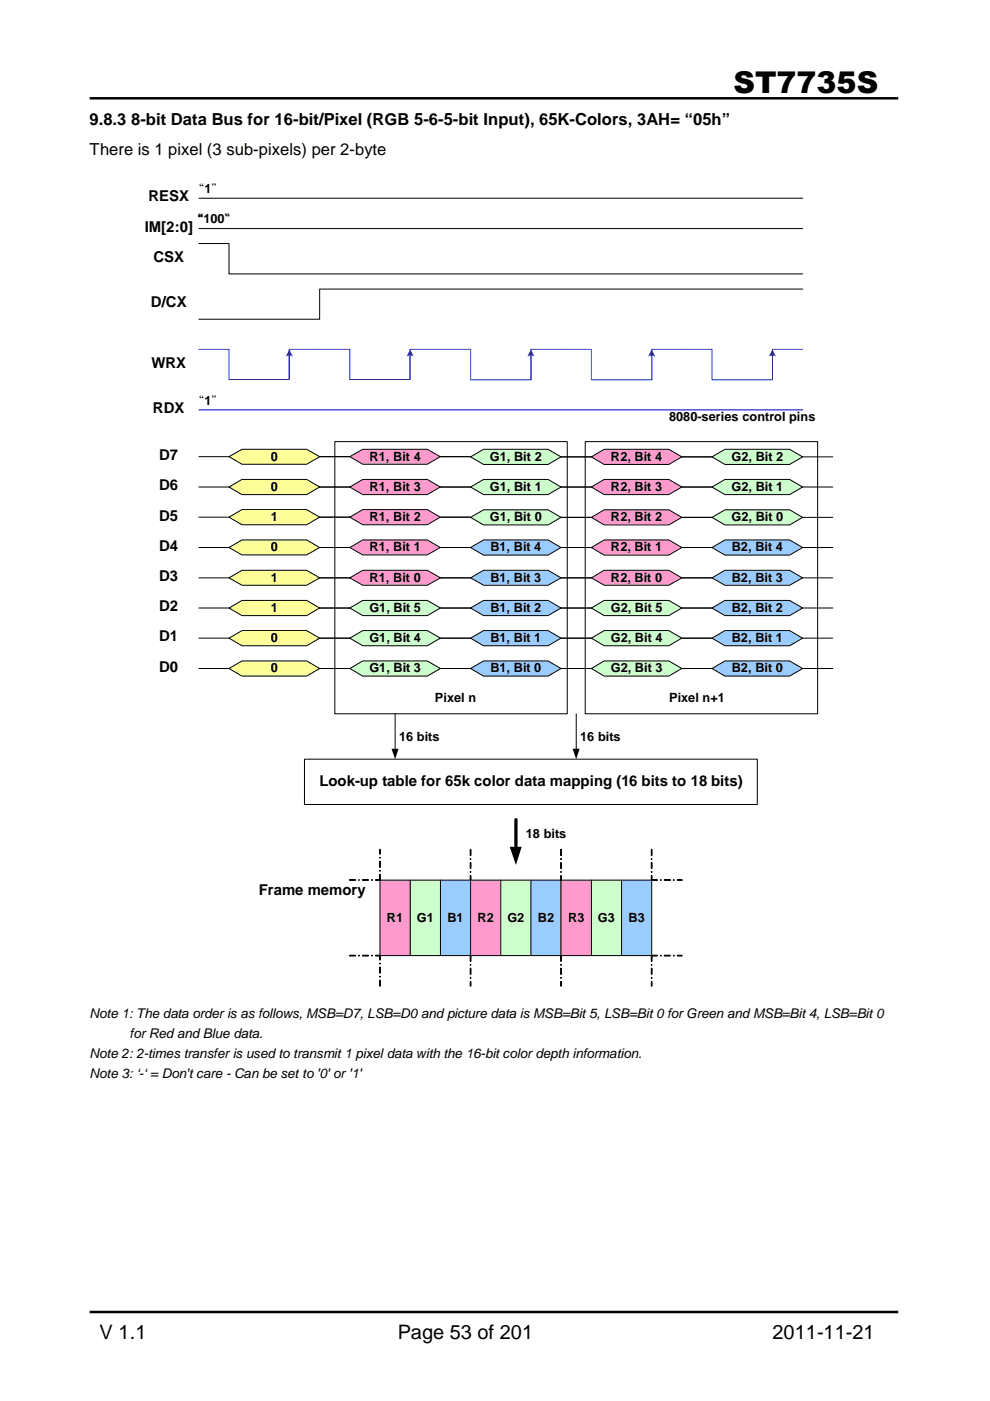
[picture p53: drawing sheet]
<svg xmlns="http://www.w3.org/2000/svg" width="210mm" height="297mm" viewBox="0 0 210 297" stroke-linecap="round" stroke-linejoin="round" font-family="sans-serif">
<defs><g id="words">
<text font-size="6.3" x="155.5" y="19.7">ST7735S</text>
<g font-size="4.2">
<text x="21.1" y="283.9">V 1.1</text>
<text x="84.3" y="283.9">Page 53 of 201</text>
<text x="163.8" y="283.9">2011-11-21</text>
</g>
<g font-size="3.5">
<text x="19" y="26.5">9.8.3 8-bit Data Bus for 16-bit/Pixel (RGB 5-6-5-bit Input), 65K-Colors, 3AH= “05h”</text>
<text x="19" y="32.8">There is 1 pixel (3 sub-pixels) per 2-byte</text>
</g>
<g font-size="3.2">
<text x="31.5" y="42.7">RESX</text>
<text x="30.7" y="49.1">IM[2:0]</text>
<text x="32.6" y="55.5">CSX</text>
<text x="32" y="65.2">D/CX</text>
<text x="32.1" y="78">WRX</text>
<text x="32.4" y="87.6">RDX</text>
<text x="33.7" y="97.5">D7</text>
<text x="33.7" y="103.9">D6</text>
<text x="33.7" y="110.4">D5</text>
<text x="33.7" y="116.8">D4</text>
<text x="33.7" y="123.2">D3</text>
<text x="33.7" y="129.6">D2</text>
<text x="33.7" y="136">D1</text>
<text x="33.7" y="142.4">D0</text>
<text x="67.7" y="166.7">Look-up table for 65k color data mapping (16 bits to 18 bits)</text>
<text x="54.9" y="189.8">Frame memory</text>
</g>
<g font-size="2.8">
<text x="19" y="215.9">Note 1: The data order is as follows, MSB=D7, LSB=D0 and picture data is MSB=Bit 5, LSB=Bit 0 for Green and MSB=Bit 4, LSB=Bit 0</text>
<text x="27.5" y="220.1">forRed and Blue data.</text>
<text x="19" y="224.4">Note 2: 2-times transfer is used to transmit 1 pixel data with the 16-bit color depth information.</text>
<text x="19" y="228.6">Note 3: ‘-‘ = Don't care - Can be set to '0' or '1'</text>
</g>
<g font-size="2.7">
<text x="40.6" y="40.9">“1”</text>
<text x="40.3" y="47.5">“100”</text>
<text x="40.6" y="85.8">“1”</text>
<text x="141.9" y="89.3">8080-series control pins</text>
<text x="57.4" y="97.7">0</text>
<text x="78.4" y="97.7">R1, Bit 4</text>
<text x="103.9" y="97.7">G1, Bit 2</text>
<text x="129.5" y="97.7">R2, Bit 4</text>
<text x="155.1" y="97.7">G2, Bit 2</text>
<text x="57.4" y="104.1">0</text>
<text x="78.4" y="104.1">R1, Bit 3</text>
<text x="103.9" y="104.1">G1, Bit 1</text>
<text x="129.5" y="104.1">R2, Bit 3</text>
<text x="155.1" y="104.1">G2, Bit 1</text>
<text x="57.4" y="110.5">1</text>
<text x="78.4" y="110.5">R1, Bit 2</text>
<text x="103.9" y="110.5">G1, Bit 0</text>
<text x="129.5" y="110.5">R2, Bit 2</text>
<text x="155.1" y="110.5">G2, Bit 0</text>
<text x="57.4" y="116.9">0</text>
<text x="78.4" y="116.9">R1, Bit 1</text>
<text x="104" y="116.9">B1, Bit 4</text>
<text x="129.5" y="116.9">R2, Bit 1</text>
<text x="155.2" y="116.9">B2, Bit 4</text>
<text x="57.4" y="123.3">1</text>
<text x="78.4" y="123.3">R1, Bit 0</text>
<text x="104" y="123.3">B1, Bit 3</text>
<text x="129.5" y="123.3">R2, Bit 0</text>
<text x="155.2" y="123.3">B2, Bit 3</text>
<text x="57.4" y="129.7">1</text>
<text x="78.3" y="129.7">G1, Bit 5</text>
<text x="104" y="129.7">B1, Bit 2</text>
<text x="129.5" y="129.7">G2, Bit 5</text>
<text x="155.2" y="129.7">B2, Bit 2</text>
<text x="57.4" y="136.1">0</text>
<text x="78.3" y="136.1">G1, Bit 4</text>
<text x="104" y="136.1">B1, Bit 1</text>
<text x="129.5" y="136.1">G2, Bit 4</text>
<text x="155.2" y="136.1">B2, Bit 1</text>
<text x="57.4" y="142.5">0</text>
<text x="78.3" y="142.5">G1, Bit 3</text>
<text x="104" y="142.5">B1, Bit 0</text>
<text x="129.5" y="142.5">G2, Bit 3</text>
<text x="155.2" y="142.5">B2, Bit 0</text>
<text x="92.2" y="148.8">Pixel n</text>
<text x="141.9" y="148.8">Pixel n+1</text>
<text x="84.6" y="157.1">16 bits</text>
<text x="123" y="157.1">16 bits</text>
<text x="111.5" y="177.7">18 bits</text>
<text x="82" y="195.4">R1</text>
<text x="88.4" y="195.4">G1</text>
<text x="94.9" y="195.4">B1</text>
<text x="101.3" y="195.4">R2</text>
<text x="107.6" y="195.4">G2</text>
<text x="114" y="195.4">B2</text>
<text x="120.4" y="195.4">R3</text>
<text x="126.8" y="195.4">G3</text>
<text x="133.3" y="195.4">B3</text>
</g>
</g></defs>
<path d="M19 20.8h171.4M19 278.2h171.4" fill="none" stroke="#010101" stroke-width=".53"/>
<path d="M124.1 93.6h49.2v57.7h-49.2z" fill-rule="evenodd" fill="#fff"/>
<path d="M124.1 93.6h49.3v57.7h-49.3z" fill="none" stroke="#000" stroke-width=".21"/>
<path d="M71 93.6h49.3v57.7h-49.3z" fill-rule="evenodd" fill="#fff"/>
<path d="M71 93.6h49.3v57.7h-49.3z" fill="none" stroke="#000" stroke-width=".21"/>
<path d="M74.2 96.8l2.7-1.5h13.7l2.7 1.5-2.7 1.6h-13.7z" fill-rule="evenodd" fill="#ff9acc"/>
<path d="M67.8 96.8h6.4M74.2 96.8l2.7-1.5h13.7l2.7 1.5-2.7 1.6h-13.7zM93.3 96.8h6.4" fill="none" stroke="#000" stroke-width=".21"/>
<path d="M99.8 96.9l2.7-1.6h13.7l2.8 1.6-2.8 1.6h-13.7z" fill-rule="evenodd" fill="#cfc"/>
<path d="M93.3 96.8h6.4M99.8 96.9l2.7-1.6h13.7l2.8 1.6-2.8 1.6h-13.7zM119 96.9h6.4" fill="none" stroke="#000" stroke-width=".21"/>
<path d="M48.6 96.8l2.7-1.5h13.7l2.8 1.5-2.8 1.6h-13.7z" fill-rule="evenodd" fill="#ffff9a"/>
<path d="M42.2 96.8h6.4M48.6 96.8l2.7-1.5h13.7l2.8 1.5-2.8 1.6h-13.7zM67.8 96.8h6.4" fill="none" stroke="#000" stroke-width=".21"/>
<path d="M42.2 74.1h6.4v6.4h12.7v-6.4h6.5M61.3 75.2v5.3M42.2 86.9h128" fill="none" stroke="#00f" stroke-width=".21"/>
<path d="M61.3 74.1l.8 1.5-.5-.2-1 .2z" fill-rule="evenodd" fill="#00f"/>
<path d="M144.6 74.1h6.4v6.4h12.8v-6.4h6.4M163.8 75.2v5.3" fill="none" stroke="#00f" stroke-width=".21"/>
<path d="M163.8 74.1l.7 1.5-.5-.2-1 .2z" fill-rule="evenodd" fill="#00f"/>
<path d="M119 74.1h6.4v6.4h12.8v-6.4h6.4M138.2 75.2v5.3" fill="none" stroke="#00f" stroke-width=".21"/>
<path d="M138.2 74.1l.7 1.5-.4-.2-1.1 .2z" fill-rule="evenodd" fill="#00f"/>
<path d="M93.4 74.1h6.4v6.4h12.8v-6.4h6.4M112.6 75.2v5.3" fill="none" stroke="#00f" stroke-width=".21"/>
<path d="M112.6 74.1l.7 1.5-.4-.2-1.1 .2z" fill-rule="evenodd" fill="#00f"/>
<path d="M67.8 74.1h6.4v6.4h12.8v-6.4h6.3M87 75.2v5.3" fill="none" stroke="#00f" stroke-width=".21"/>
<path d="M86.9 74.1l.8 1.5-.5-.2-1 .2z" fill-rule="evenodd" fill="#00f"/>
<path d="M42.2 51.6h6.4v6.5h121.6M42.2 48.5h128M42.2 42h128M170.2 61.3h-102.4v6.4h-25.6" fill="none" stroke="#000" stroke-width=".21"/>
<path d="M74.2 103.3l2.7-1.6h13.7l2.7 1.6-2.7 1.6h-13.7z" fill-rule="evenodd" fill="#ff9acc"/>
<path d="M67.8 103.3h6.4M74.2 103.3l2.7-1.6h13.7l2.7 1.6-2.7 1.6h-13.7zM93.3 103.3h6.4" fill="none" stroke="#000" stroke-width=".21"/>
<path d="M99.8 103.3l2.7-1.6h13.7l2.8 1.6-2.8 1.6h-13.7z" fill-rule="evenodd" fill="#cfc"/>
<path d="M93.3 103.3h6.4M99.8 103.3l2.7-1.6h13.7l2.8 1.6-2.8 1.6h-13.7zM119 103.3h6.4" fill="none" stroke="#000" stroke-width=".21"/>
<path d="M48.6 103.3l2.7-1.6h13.7l2.8 1.6-2.8 1.6h-13.7z" fill-rule="evenodd" fill="#ffff9a"/>
<path d="M42.2 103.3h6.4M48.6 103.3l2.7-1.6h13.7l2.8 1.6-2.8 1.6h-13.7zM67.8 103.3h6.4" fill="none" stroke="#000" stroke-width=".21"/>
<path d="M74.2 109.7l2.7-1.7h13.7l2.7 1.7-2.7 1.6h-13.7z" fill-rule="evenodd" fill="#ff9acc"/>
<path d="M67.8 109.7h6.4M74.2 109.7l2.7-1.7h13.7l2.7 1.7-2.7 1.6h-13.7zM93.3 109.7h6.4" fill="none" stroke="#000" stroke-width=".21"/>
<path d="M99.8 109.7l2.7-1.6h13.7l2.8 1.6-2.8 1.6h-13.7z" fill-rule="evenodd" fill="#cfc"/>
<path d="M93.3 109.7h6.4M99.8 109.7l2.7-1.6h13.7l2.8 1.6-2.8 1.6h-13.7zM119 109.7h6.4" fill="none" stroke="#000" stroke-width=".21"/>
<path d="M48.6 109.7l2.7-1.7h13.7l2.8 1.7-2.8 1.6h-13.7z" fill-rule="evenodd" fill="#ffff9a"/>
<path d="M42.2 109.7h6.4M48.6 109.7l2.7-1.7h13.7l2.8 1.7-2.8 1.6h-13.7zM67.8 109.7h6.4" fill="none" stroke="#000" stroke-width=".21"/>
<path d="M74.2 116.1l2.7-1.6h13.7l2.7 1.6-2.7 1.6h-13.7z" fill-rule="evenodd" fill="#ff9acc"/>
<path d="M67.8 116.1h6.4M74.2 116.1l2.7-1.6h13.7l2.7 1.6-2.7 1.6h-13.7zM93.3 116.1h6.4" fill="none" stroke="#000" stroke-width=".21"/>
<path d="M99.8 116.1l2.7-1.6h13.7l2.8 1.6-2.8 1.6h-13.7z" fill-rule="evenodd" fill="#9accff"/>
<path d="M93.3 116.1h6.4M99.8 116.1l2.7-1.6h13.7l2.8 1.6-2.8 1.6h-13.7zM119 116.1h6.4" fill="none" stroke="#000" stroke-width=".21"/>
<path d="M48.6 116.1l2.7-1.6h13.7l2.8 1.6-2.8 1.6h-13.7z" fill-rule="evenodd" fill="#ffff9a"/>
<path d="M42.2 116.1h6.4M48.6 116.1l2.7-1.6h13.7l2.8 1.6-2.8 1.6h-13.7zM67.8 116.1h6.4" fill="none" stroke="#000" stroke-width=".21"/>
<path d="M74.2 122.5l2.7-1.6h13.7l2.8 1.6-2.8 1.6h-13.7z" fill-rule="evenodd" fill="#ff9acc"/>
<path d="M67.8 122.5h6.4M74.2 122.5l2.7-1.6h13.7l2.8 1.6-2.8 1.6h-13.7zM93.4 122.5h6.4" fill="none" stroke="#000" stroke-width=".21"/>
<path d="M99.8 122.5l2.7-1.6h13.7l2.8 1.6-2.8 1.6h-13.7z" fill-rule="evenodd" fill="#9accff"/>
<path d="M93.4 122.5h6.4M99.8 122.5l2.7-1.6h13.7l2.8 1.6-2.8 1.6h-13.7zM119 122.5h6.4" fill="none" stroke="#000" stroke-width=".21"/>
<path d="M48.6 122.5l2.7-1.6h13.7l2.8 1.6-2.8 1.6h-13.7z" fill-rule="evenodd" fill="#ffff9a"/>
<path d="M42.2 122.5h6.4M48.6 122.5l2.7-1.6h13.7l2.8 1.6-2.8 1.6h-13.7zM67.8 122.5h6.4" fill="none" stroke="#000" stroke-width=".21"/>
<path d="M74.2 128.9l2.7-1.6h13.7l2.8 1.6-2.8 1.6h-13.7z" fill-rule="evenodd" fill="#cfc"/>
<path d="M67.8 128.9h6.4M74.2 128.9l2.7-1.6h13.7l2.8 1.6-2.8 1.6h-13.7zM93.4 128.9h6.4" fill="none" stroke="#000" stroke-width=".21"/>
<path d="M99.8 128.9l2.7-1.6h13.7l2.8 1.6-2.8 1.6h-13.7z" fill-rule="evenodd" fill="#9accff"/>
<path d="M93.4 128.9h6.4M99.8 128.9l2.7-1.6h13.7l2.8 1.6-2.8 1.6h-13.7zM119 128.9h6.4" fill="none" stroke="#000" stroke-width=".21"/>
<path d="M48.6 128.9l2.7-1.6h13.7l2.8 1.6-2.8 1.6h-13.7z" fill-rule="evenodd" fill="#ffff9a"/>
<path d="M42.2 128.9h6.4M48.6 128.9l2.7-1.6h13.7l2.8 1.6-2.8 1.6h-13.7zM67.8 128.9h6.4" fill="none" stroke="#000" stroke-width=".21"/>
<path d="M74.2 135.3l2.7-1.6h13.7l2.8 1.6-2.8 1.6h-13.7z" fill-rule="evenodd" fill="#cfc"/>
<path d="M67.8 135.3h6.4M74.2 135.3l2.7-1.6h13.7l2.8 1.6-2.8 1.6h-13.7zM93.4 135.3h6.4" fill="none" stroke="#000" stroke-width=".21"/>
<path d="M99.8 135.3l2.7-1.6h13.7l2.8 1.6-2.8 1.6h-13.7z" fill-rule="evenodd" fill="#9accff"/>
<path d="M93.4 135.3h6.4M99.8 135.3l2.7-1.6h13.7l2.8 1.6-2.8 1.6h-13.7zM119 135.3h6.4" fill="none" stroke="#000" stroke-width=".21"/>
<path d="M48.6 135.3l2.7-1.6h13.7l2.8 1.6-2.8 1.6h-13.7z" fill-rule="evenodd" fill="#ffff9a"/>
<path d="M42.2 135.3h6.4M48.6 135.3l2.7-1.6h13.7l2.8 1.6-2.8 1.6h-13.7zM67.8 135.3h6.4" fill="none" stroke="#000" stroke-width=".21"/>
<path d="M74.2 141.7l2.7-1.6h13.7l2.8 1.6-2.8 1.6h-13.7z" fill-rule="evenodd" fill="#cfc"/>
<path d="M67.8 141.7h6.4M74.2 141.7l2.7-1.6h13.7l2.8 1.6-2.8 1.6h-13.7zM93.4 141.7h6.4" fill="none" stroke="#000" stroke-width=".21"/>
<path d="M99.8 141.7l2.7-1.6h13.7l2.8 1.6-2.8 1.6h-13.7z" fill-rule="evenodd" fill="#9accff"/>
<path d="M93.4 141.7h6.4M99.8 141.7l2.7-1.6h13.7l2.8 1.6-2.8 1.6h-13.7zM119 141.7h6.4" fill="none" stroke="#000" stroke-width=".21"/>
<path d="M48.6 141.7l2.7-1.6h13.7l2.8 1.6-2.8 1.6h-13.7z" fill-rule="evenodd" fill="#ffff9a"/>
<path d="M42.2 141.7h6.4M48.6 141.7l2.7-1.6h13.7l2.8 1.6-2.8 1.6h-13.7zM67.8 141.7h6.4M83.8 151.3v7.6M122.2 151.3v7.6M64.6 161h96v9.6h-96z" fill="none" stroke="#000" stroke-width=".21"/>
<path d="M83 158.8h1.5l-.7 2.2zM121.4 158.8h1.5l-.7 2.2z" fill="#000"/>
<path d="M80.6 186.6h6.4v16h-6.4z" fill-rule="evenodd" fill="#ff9acc"/>
<path d="M80.6 186.6h6.4v16h-6.4z" fill="none" stroke="#000" stroke-width=".21"/>
<path d="M87 186.6h6.4v16h-6.4z" fill-rule="evenodd" fill="#cfc"/>
<path d="M87 186.6h6.4v16h-6.4z" fill="none" stroke="#000" stroke-width=".21"/>
<path d="M93.4 186.6h6.4v16h-6.4z" fill-rule="evenodd" fill="#9accff"/>
<g fill="none" stroke="#000" stroke-width=".21">
<path d="M74.2 186.5h1.1l.1 .1-1.3 .1zM76.9 186.5h1.2v.1l-1.2 .1zM78.9 186.5v.2l-.1-.1zM79.6 186.5h1v.1l-1 .1zM80.5 185.4h.1v1.3l-.1-.1zM80.5 184.6l.1 .1zM80.5 182.6h.1v1.3h-.1zM80.5 181.8l.1 .1zM80.5 180.1h.1v1h-.1zM93.4 186.6h6.4v16h-6.4zM99.7 180.1l.2 .1-.1 1.2zM99.7 182.1h.2l-.2 .1z"/>
<path d="M99.7 182.9h.2l-.1 1.3zM99.7 184.8l.1 .2zM99.7 185.6l.2 .1-.1 1h-.1zM118.9 180.1h.1v1.3h-.1zM118.9 182.1l.1 .1zM118.9 182.9h.1v1.3l-.1-.1zM118.9 185.7h.1v1l-.1-.1zM118.9 184.8l.1 .2zM138.1 186.5h1.2l.1 .1-1.3 .1zM138.1 180.1l.2 .1-.1 1.2zM138.1 182.1h.2l-.2 .1zM138.1 182.9h.2l-.1 1.3z"/>
<path d="M138.1 184.8l.1 .2zM138.1 185.6l.2 .1-.1 1h-.1zM140 186.5l.2 .1-.2 .1zM140.9 186.5h1.2v.1l-1.2 .1zM142.8 186.5l.2 .1-.2 .1zM143.7 186.5h.9v.1l-1 .1zM74.1 202.6l1.3-.1v.2h-1.3zM76 202.6l.2 .1zM76.8 202.6l1.3-.1v.2h-1.2zM78.8 202.6h.2l-.1 .1zM79.6 202.6l1-.1v.2h-.9zM80.5 207.9h.1v1.2l-.1-.1z"/>
<path d="M80.5 207l.1 .1zM80.5 205.1h.1v1.2h-.1zM80.5 204.3h.1v.1zM80.5 202.6h.1v.9h-.1zM99.7 202.6h.2l-.1 1.2zM99.7 205.3l.2 .1-.1 1.2zM99.7 207.3h.1v.1zM99.7 208.1l.2 .1-.1 .9zM99.7 204.5l.1 .1zM118.9 202.6h.1v1.2zM118.9 204.5l.1 .1zM118.9 205.3h.1v1.3l-.1-.1z"/>
<path d="M118.9 207.2l.1 .1v.1zM118.9 208.1h.1v1l-.1-.1zM138.1 202.6h1.3l-1.3 .1zM138.1 202.6h.2l-.1 1.2zM138.1 204.5l.2 .1h-.2zM138.1 205.3l.2 .1-.1 1.2zM138.1 207.3l.2 .1h-.2zM138.1 208.1l.2 .1-.1 .9zM140 202.6l.2 .1zM140.8 202.6h1.3l-1.2 .1zM142.8 202.6l.2 .1zM143.6 202.6h1l-1 .1z"/>
<circle cx="76.1" cy="186.6" r=".09"/>
</g>
<g fill="#000">
<path d="M74.2 186.5h1.1l.1 .1-1.3 .1zM76 186.6a.1 .1 0 0 1 .2 0 .1 .1 0 0 1-.2 0zM76.9 186.5h1.2v.1l-1.2 .1zM78.9 186.5v.2l-.1-.1zM79.6 186.5h1v.1l-1 .1z"/>
<path d="M80.5 185.4h.1v1.3l-.1-.1zM80.5 184.6l.1 .1zM80.5 182.6h.1v1.3h-.1zM80.5 181.8l.1 .1zM80.5 180.1h.1v1h-.1z"/>
<path d="M99.7 180.1l.2 .1-.1 1.2zM99.7 182.1h.2l-.2 .1zM99.7 182.9h.2l-.1 1.3zM99.7 184.8l.1 .2zM99.7 185.6l.2 .1-.1 1h-.1z"/>
<path d="M118.9 180.1h.1v1.3h-.1zM118.9 182.1l.1 .1zM118.9 182.9h.1v1.3l-.1-.1zM118.9 184.8l.1 .2zM118.9 185.7h.1v1l-.1-.1z"/>
<path d="M138.1 186.5h1.2l.1 .1-1.3 .1zM140 186.5l.2 .1-.2 .1zM140.9 186.5h1.2v.1l-1.2 .1zM142.8 186.5l.2 .1-.2 .1zM143.7 186.5h.9v.1l-1 .1z"/>
<path d="M138.1 180.1l.2 .1-.1 1.2zM138.1 182.1h.2l-.2 .1zM138.1 182.9h.2l-.1 1.3zM138.1 184.8l.1 .2zM138.1 185.6l.2 .1-.1 1h-.1z"/>
<path d="M74.1 202.6l1.3-.1v.2h-1.3zM76 202.6l.2 .1zM76.8 202.6l1.3-.1v.2h-1.2zM78.8 202.6h.2l-.1 .1zM79.6 202.6l1-.1v.2h-.9z"/>
<path d="M80.5 207.9h.1v1.2l-.1-.1zM80.5 207l.1 .1zM80.5 205.1h.1v1.2h-.1zM80.5 204.3h.1v.1zM80.5 202.6h.1v.9h-.1z"/>
<path d="M99.7 202.6h.2l-.1 1.2zM99.7 204.5l.1 .1zM99.7 205.3l.2 .1-.1 1.2zM99.7 207.3h.1v.1zM99.7 208.1l.2 .1-.1 .9z"/>
<path d="M118.9 202.6h.1v1.2zM118.9 204.5l.1 .1zM118.9 205.3h.1v1.3l-.1-.1zM118.9 207.2l.1 .1v.1zM118.9 208.1h.1v1l-.1-.1z"/>
<path d="M138.1 202.6h1.3l-1.3 .1zM140 202.6l.2 .1zM140.8 202.6h1.3l-1.2 .1zM142.8 202.6l.2 .1zM143.6 202.6h1l-1 .1z"/>
<path d="M138.1 202.6h.2l-.1 1.2zM138.1 204.5l.2 .1h-.2zM138.1 205.3l.2 .1-.1 1.2zM138.1 207.3l.2 .1h-.2zM138.1 208.1l.2 .1-.1 .9z"/>
</g>
<path d="M99.8 186.6h6.4v16h-6.4z" fill-rule="evenodd" fill="#ff9acc"/>
<path d="M99.8 186.6h6.4v16h-6.4z" fill="none" stroke="#000" stroke-width=".21"/>
<path d="M106.2 186.6h6.4v16h-6.4z" fill-rule="evenodd" fill="#cfc"/>
<path d="M106.2 186.6h6.4v16h-6.4z" fill="none" stroke="#000" stroke-width=".21"/>
<path d="M112.6 186.6h6.4v16h-6.4z" fill-rule="evenodd" fill="#9accff"/>
<path d="M112.6 186.6h6.4v16h-6.4z" fill="none" stroke="#000" stroke-width=".21"/>
<path d="M119 186.6h6.4v16h-6.4z" fill-rule="evenodd" fill="#ff9acc"/>
<path d="M119 186.6h6.4v16h-6.4z" fill="none" stroke="#000" stroke-width=".21"/>
<path d="M125.4 186.6h6.4v16h-6.4z" fill-rule="evenodd" fill="#cfc"/>
<path d="M125.4 186.6h6.4v16h-6.4z" fill="none" stroke="#000" stroke-width=".21"/>
<path d="M131.8 186.6h6.4v16h-6.4z" fill-rule="evenodd" fill="#9accff"/>
<path d="M131.8 186.6h6.4v16h-6.4z" fill="none" stroke="#000" stroke-width=".21"/>
<path d="M109.4 173.8v6.1" fill="none" stroke="#000" stroke-width=".7"/>
<path d="M108.1 179.5h2.5l-1.2 3.9z" fill="#000"/>
<path d="M125.4 96.9l2.7-1.6h13.7l2.8 1.6-2.8 1.6h-13.7z" fill-rule="evenodd" fill="#ff9acc"/>
<path d="M119 96.9h6.4M125.4 96.9l2.7-1.6h13.7l2.8 1.6-2.8 1.6h-13.7zM144.6 96.9h6.4" fill="none" stroke="#000" stroke-width=".21"/>
<path d="M151 96.9l2.7-1.6h13.7l2.8 1.6-2.8 1.6h-13.7z" fill-rule="evenodd" fill="#cfc"/>
<path d="M144.6 96.9h6.4M151 96.9l2.7-1.6h13.7l2.8 1.6-2.8 1.6h-13.7zM170.2 96.9h6.4" fill="none" stroke="#000" stroke-width=".21"/>
<path d="M125.4 103.3l2.7-1.6h13.7l2.8 1.6-2.8 1.6h-13.7z" fill-rule="evenodd" fill="#ff9acc"/>
<path d="M119 103.3h6.4M125.4 103.3l2.7-1.6h13.7l2.8 1.6-2.8 1.6h-13.7zM144.6 103.3h6.4" fill="none" stroke="#000" stroke-width=".21"/>
<path d="M151 103.3l2.7-1.6h13.7l2.8 1.6-2.8 1.6h-13.7z" fill-rule="evenodd" fill="#cfc"/>
<path d="M144.6 103.3h6.4M151 103.3l2.7-1.6h13.7l2.8 1.6-2.8 1.6h-13.7zM170.2 103.3h6.4" fill="none" stroke="#000" stroke-width=".21"/>
<path d="M125.4 109.7l2.7-1.6h13.7l2.8 1.6-2.8 1.6h-13.7z" fill-rule="evenodd" fill="#ff9acc"/>
<path d="M119 109.7h6.4M125.4 109.7l2.7-1.6h13.7l2.8 1.6-2.8 1.6h-13.7zM144.6 109.7h6.4" fill="none" stroke="#000" stroke-width=".21"/>
<path d="M151 109.7l2.7-1.6h13.7l2.8 1.6-2.8 1.6h-13.7z" fill-rule="evenodd" fill="#cfc"/>
<path d="M144.6 109.7h6.4M151 109.7l2.7-1.6h13.7l2.8 1.6-2.8 1.6h-13.7zM170.2 109.7h6.4" fill="none" stroke="#000" stroke-width=".21"/>
<path d="M125.4 116.1l2.7-1.6h13.7l2.8 1.6-2.8 1.6h-13.7z" fill-rule="evenodd" fill="#ff9acc"/>
<path d="M119 116.1h6.4M125.4 116.1l2.7-1.6h13.7l2.8 1.6-2.8 1.6h-13.7zM144.6 116.1h6.4" fill="none" stroke="#000" stroke-width=".21"/>
<path d="M151 116.1l2.7-1.6h13.7l2.8 1.6-2.8 1.6h-13.7z" fill-rule="evenodd" fill="#9accff"/>
<path d="M144.6 116.1h6.4M151 116.1l2.7-1.6h13.7l2.8 1.6-2.8 1.6h-13.7zM170.2 116.1h6.4" fill="none" stroke="#000" stroke-width=".21"/>
<path d="M125.4 122.5l2.7-1.6h13.7l2.8 1.6-2.8 1.6h-13.7z" fill-rule="evenodd" fill="#ff9acc"/>
<path d="M119 122.5h6.4M125.4 122.5l2.7-1.6h13.7l2.8 1.6-2.8 1.6h-13.7zM144.6 122.5h6.4" fill="none" stroke="#000" stroke-width=".21"/>
<path d="M151 122.5l2.7-1.6h13.7l2.8 1.6-2.8 1.6h-13.7z" fill-rule="evenodd" fill="#9accff"/>
<path d="M144.6 122.5h6.4M151 122.5l2.7-1.6h13.7l2.8 1.6-2.8 1.6h-13.7zM170.2 122.5h6.4" fill="none" stroke="#000" stroke-width=".21"/>
<path d="M125.4 128.9l2.7-1.6h13.7l2.8 1.6-2.8 1.6h-13.7z" fill-rule="evenodd" fill="#cfc"/>
<path d="M119 128.9h6.4M125.4 128.9l2.7-1.6h13.7l2.8 1.6-2.8 1.6h-13.7zM144.6 128.9h6.4" fill="none" stroke="#000" stroke-width=".21"/>
<path d="M151 128.9l2.7-1.6h13.7l2.8 1.6-2.8 1.6h-13.7z" fill-rule="evenodd" fill="#9accff"/>
<path d="M144.6 128.9h6.4M151 128.9l2.7-1.6h13.7l2.8 1.6-2.8 1.6h-13.7zM170.2 128.9h6.4" fill="none" stroke="#000" stroke-width=".21"/>
<path d="M125.4 135.3l2.7-1.6h13.7l2.8 1.6-2.8 1.6h-13.7z" fill-rule="evenodd" fill="#cfc"/>
<path d="M119 135.3h6.4M125.4 135.3l2.7-1.6h13.7l2.8 1.6-2.8 1.6h-13.7zM144.6 135.3h6.4" fill="none" stroke="#000" stroke-width=".21"/>
<path d="M151 135.3l2.7-1.6h13.7l2.8 1.6-2.8 1.6h-13.7z" fill-rule="evenodd" fill="#9accff"/>
<path d="M144.6 135.3h6.4M151 135.3l2.7-1.6h13.7l2.8 1.6-2.8 1.6h-13.7zM170.2 135.3h6.4" fill="none" stroke="#000" stroke-width=".21"/>
<path d="M125.4 141.7l2.7-1.6h13.7l2.8 1.6-2.8 1.6h-13.7z" fill-rule="evenodd" fill="#cfc"/>
<path d="M119 141.7h6.4M125.4 141.7l2.7-1.6h13.7l2.8 1.6-2.8 1.6h-13.7zM144.6 141.7h6.4" fill="none" stroke="#000" stroke-width=".21"/>
<path d="M151 141.7l2.7-1.6h13.7l2.8 1.6-2.8 1.6h-13.7z" fill-rule="evenodd" fill="#9accff"/>
<path d="M144.6 141.7h6.4M151 141.7l2.7-1.6h13.7l2.8 1.6-2.8 1.6h-13.7zM170.2 141.7h6.4" fill="none" stroke="#000" stroke-width=".21"/>
<use href="#words"/>
</svg>
